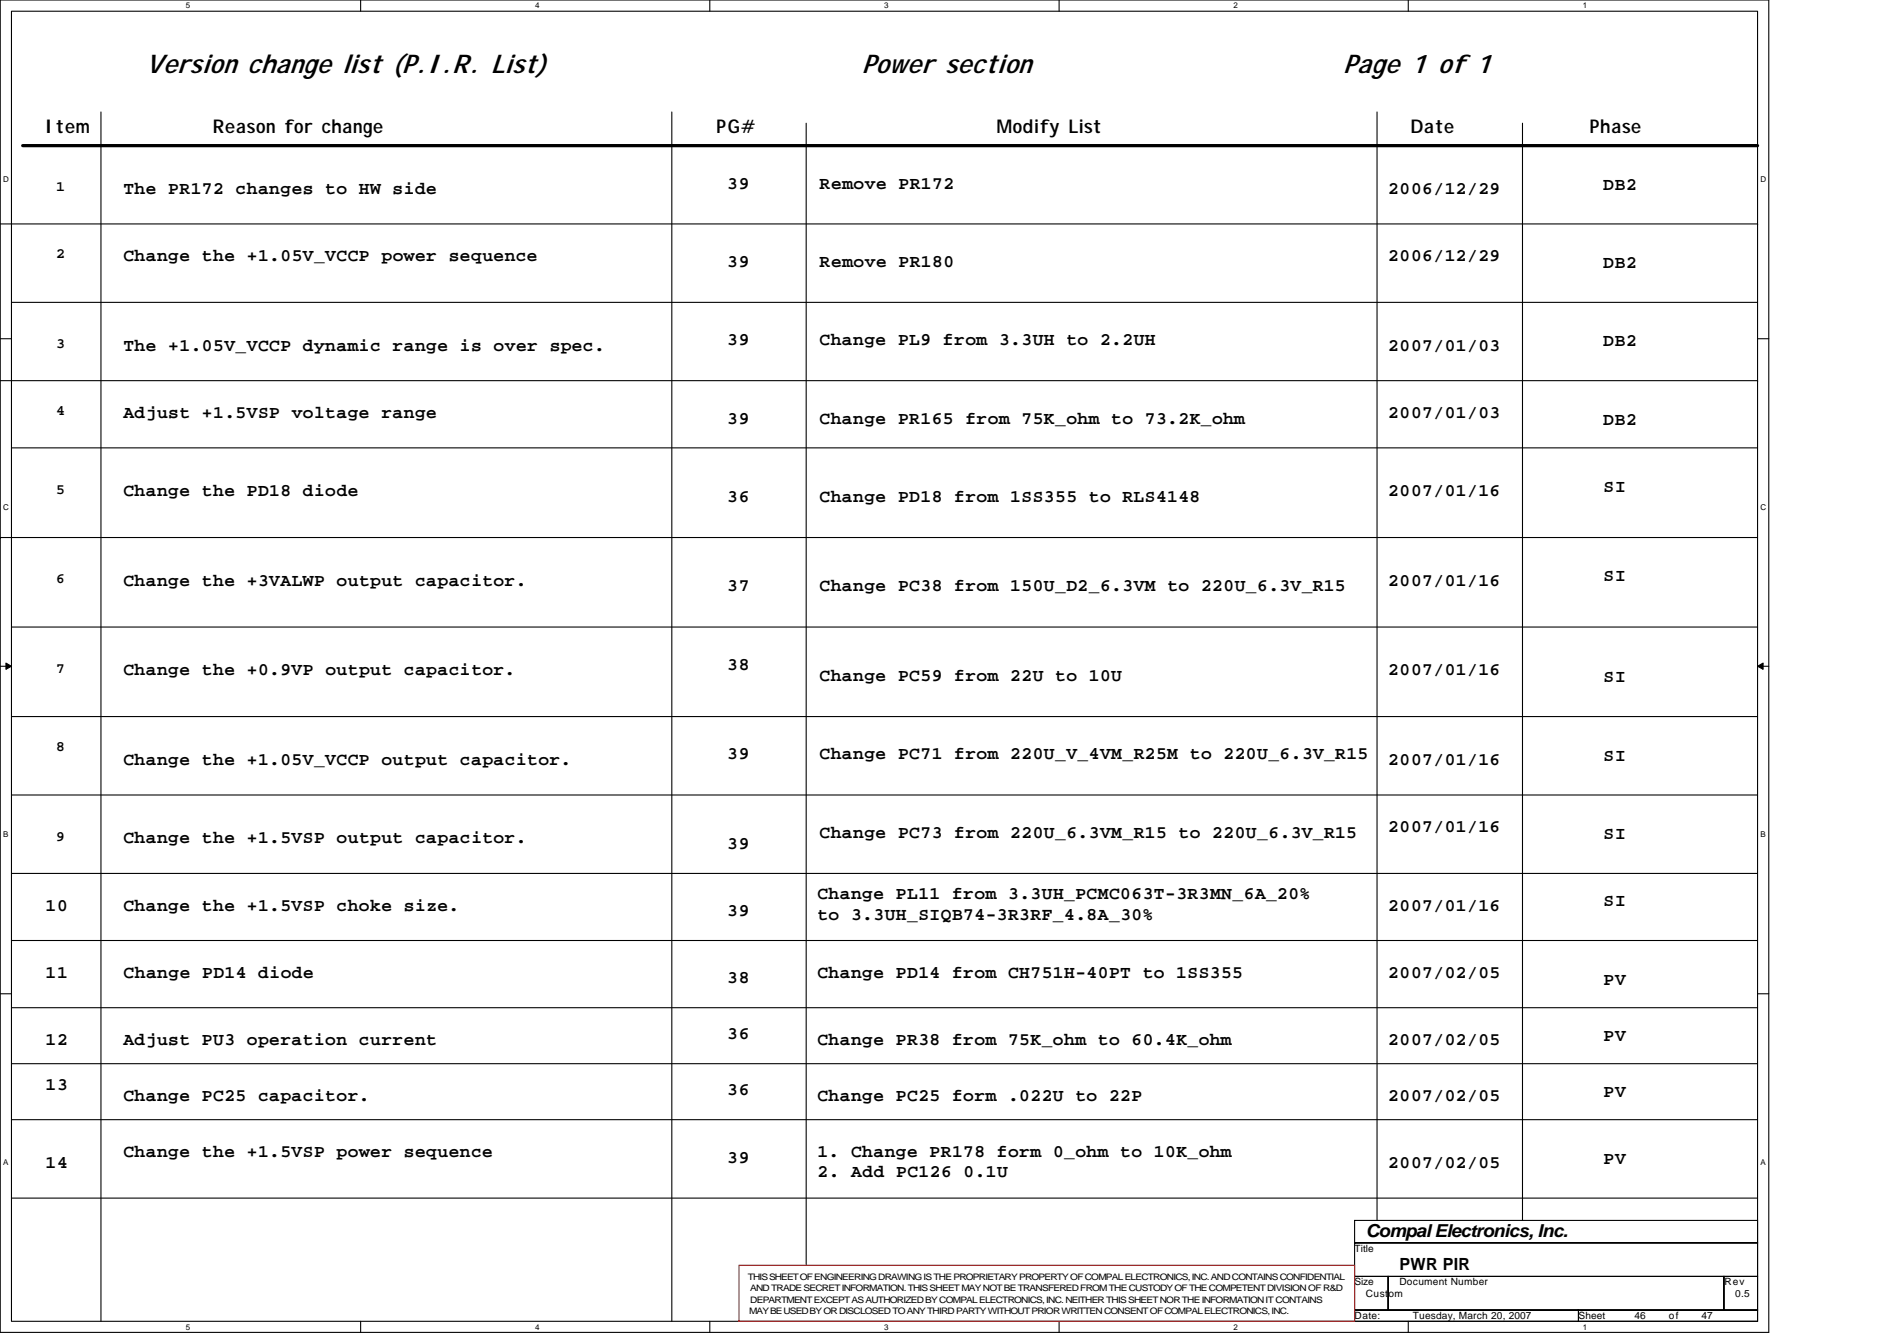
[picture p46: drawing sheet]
<svg xmlns="http://www.w3.org/2000/svg" width="297mm" height="210mm" viewBox="0 0 297 210" stroke-linecap="round" stroke-linejoin="round" font-family="sans-serif">
<defs><g id="words">
<g font-size="4.2">
<text x="22.8" y="11.5">Version change list (P.I.R. List)</text>
<text x="135" y="11.5">Power section</text>
<text x="210.4" y="11.5">Page 1 of 1</text>
</g>
<g font-size="3">
<text x="7" y="20.8">Item</text>
<text x="33.3" y="20.8">Reason for change</text>
<text x="112.2" y="20.8">PG#</text>
<text x="156" y="20.8">Modify List</text>
<text x="220.9" y="20.8">Date</text>
<text x="248.9" y="20.8">Phase</text>
</g>
<g font-size="2.8">
<text x="113.9" y="29.5">39</text>
<text x="128.3" y="29.5">Remove PR172</text>
<text x="251" y="29.7">DB2</text>
<text x="19.3" y="30.4">The PR172 changes to HW side</text>
<text x="217.4" y="30.4">2006/12/29</text>
<text x="19.3" y="40.9">Change the +1.05V_VCCP power sequence</text>
<text x="113.9" y="41.8">39</text>
<text x="128.3" y="41.8">Remove PR180</text>
<text x="217.4" y="40.9">2006/12/29</text>
<text x="251" y="41.9">DB2</text>
<text x="19.3" y="54.9">The +1.05V_VCCP dynamic range is over spec.</text>
<text x="113.9" y="54">39</text>
<text x="128.3" y="54">Change PL9 from 3.3UH to 2.2UH</text>
<text x="217.4" y="54.9">2007/01/03</text>
<text x="251" y="54.2">DB2</text>
<text x="19.3" y="65.4">Adjust +1.5VSP voltage range</text>
<text x="217.4" y="65.4">2007/01/03</text>
<text x="113.9" y="66.3">39</text>
<text x="128.3" y="66.3">Change PR165 from 75K_ohm to 73.2K_ohm</text>
<text x="251" y="66.5">DB2</text>
<text x="19.3" y="77.7">Change the PD18 diode</text>
<text x="217.4" y="77.7">2007/01/16</text>
<text x="251.1" y="77">SI</text>
<text x="113.9" y="78.6">36</text>
<text x="128.3" y="78.6">Change PD18 from 1SS355 to RLS4148</text>
<text x="19.3" y="91.7">Change the +3VALWP output capacitor.</text>
<text x="113.9" y="92.6">37</text>
<text x="128.3" y="92.6">Change PC38 from 150U_D2_6.3VM to 220U_6.3V_R15</text>
<text x="217.4" y="91.7">2007/01/16</text>
<text x="251.1" y="91">SI</text>
<text x="19.3" y="105.7">Change the +0.9VP output capacitor.</text>
<text x="113.9" y="104.9">38</text>
<text x="128.3" y="106.6">Change PC59 from 22U to 10U</text>
<text x="217.4" y="105.7">2007/01/16</text>
<text x="251.1" y="106.8">SI</text>
<text x="19.3" y="119.8">Change the +1.05V_VCCP output capacitor.</text>
<text x="113.9" y="118.9">39</text>
<text x="128.3" y="118.9">Change PC71 from 220U_V_4VM_R25M to 220U_6.3V_R15</text>
<text x="217.4" y="119.8">2007/01/16</text>
<text x="251.1" y="119.1">SI</text>
<text x="128.3" y="131.1">Change PC73 from 220U_6.3VM_R15 to 220U_6.3V_R15</text>
<text x="217.4" y="130.3">2007/01/16</text>
<text x="251.1" y="131.3">SI</text>
<text x="19.3" y="132">Change the +1.5VSP output capacitor.</text>
<text x="113.9" y="132.9">39</text>
<text x="7.1" y="142.5">10</text>
<text x="19.3" y="142.5">Change the +1.5VSP choke size.</text>
<text x="113.9" y="143.4">39</text>
<text x="128" y="144">to 3.3UH_SIQB74-3R3RF_4.8A_30%</text>
<text x="128" y="140.8">Change PL11 from 3.3UH_PCMC063T-3R3MN_6A_20%</text>
<text x="217.4" y="142.5">2007/01/16</text>
<text x="251.1" y="141.8">SI</text>
<text x="7.1" y="153.1">11</text>
<text x="19.4" y="153.1">Change PD14 diode</text>
<text x="113.9" y="153.9">38</text>
<text x="128" y="153.1">Change PD14 from CH751H-40PT to 1SS355</text>
<text x="217.4" y="153.1">2007/02/05</text>
<text x="251.1" y="154.1">PV</text>
<text x="7.1" y="163.6">12</text>
<text x="19.3" y="163.6">Adjust PU3 operation current</text>
<text x="113.9" y="162.7">36</text>
<text x="128" y="163.6">Change PR38 from 75K_ohm to 60.4K_ohm</text>
<text x="217.4" y="163.6">2007/02/05</text>
<text x="251.1" y="162.9">PV</text>
<text x="7.1" y="170.6">13</text>
<text x="19.3" y="172.3">Change PC25 capacitor.</text>
<text x="113.9" y="171.5">36</text>
<text x="128" y="172.3">Change PC25 form .022U to 22P</text>
<text x="217.4" y="172.3">2007/02/05</text>
<text x="251.1" y="171.6">PV</text>
<text x="7.1" y="182.9">14</text>
<text x="19.3" y="181.1">Change the +1.5VSP power sequence</text>
<text x="113.9" y="182">39</text>
<text x="128" y="181.1">1. Change PR178 form 0_ohm to 10K_ohm</text>
<text x="128" y="184.3">2. Add PC126 0.1U</text>
<text x="217.4" y="182.9">2007/02/05</text>
<text x="251.1" y="182.1">PV</text>
<text x="213.9" y="193.6">Compal Electronics, Inc.</text>
</g>
<text font-size="2.6" x="219.1" y="198.7">PWR PIR</text>
<g font-size="2.3">
<text x="8.8" y="29.9">1</text>
<text x="8.8" y="40.4">2</text>
<text x="8.8" y="54.5">3</text>
<text x="8.8" y="65">4</text>
<text x="8.8" y="77.3">5</text>
<text x="8.8" y="91.3">6</text>
<text x="8.8" y="105.3">7</text>
<text x="8.8" y="117.6">8</text>
<text x="8.8" y="131.6">9</text>
</g>
<g font-size="1.6">
<text x="212.1" y="195.9">Title</text>
<text x="212.1" y="201.2">Size</text>
<text x="213.9" y="202.9">Custom</text>
<text x="219.1" y="201.2">Document Number</text>
<text x="270" y="201.2">Rev</text>
<text x="271.7" y="202.9">0.5</text>
<text x="212.1" y="206.5">Date:</text>
<text x="221.2" y="206.5">Tuesday, March 20, 2007</text>
<text x="247.2" y="206.5">Sheet</text>
<text x="255.9" y="206.5">46</text>
<text x="261.3" y="206.5">of</text>
<text x="266.4" y="206.5">47</text>
</g>
<g font-size="1.4">
<text x="117.1" y="200.4">THIS SHEET OF ENGINEERING DRAWING IS THE PROPRIETARY PROPERTY OF COMPAL ELECTRONICS, INC. AND CONTAINS CONFIDENTIAL</text>
<text x="117.5" y="203.9">DEPARTMENT EXCEPT AS AUTHORIZED BY COMPALELECTRONICS, INC. NEITHER THIS SHEET NOR THE INFORMATION IT CONTAINS</text>
<text x="117.5" y="202.1">AND TRADE SECRET INFORMATION. THIS SHEETMAY NOT BE TRANSFERED FROM THE CUSTODYOF THE COMPETENT DIVISION OF R&amp;D</text>
<text x="117.3" y="205.6">MAY BE USED BY OR DISCLOSED TO ANY THIRD PARTY WITHOUT PRIOR WRITTEN CONSENT OFCOMPAL ELECTRONICS, INC.</text>
</g>
<g font-size="1.3">
<text x="29.1" y="1.3">5</text>
<text x="83.8" y="1.3">4</text>
<text x="138.5" y="1.3">3</text>
<text x="193.2" y="1.3">2</text>
<text x="247.8" y="1.3">1</text>
<text x=".5" y="28.5">D</text>
<text x="275.7" y="28.5">D</text>
<text x=".5" y="79.8">C</text>
<text x="275.7" y="79.8">C</text>
<text x=".5" y="131">B</text>
<text x="275.7" y="131">B</text>
<text x=".5" y="182.3">A</text>
<text x="275.7" y="182.3">A</text>
<text x="29.1" y="208.1">5</text>
<text x="83.8" y="208.1">4</text>
<text x="138.5" y="208.1">3</text>
<text x="193.2" y="208.1">2</text>
<text x="247.8" y="208.1">1</text>
</g>
</g></defs>
<path d="M0 0h277v208.6h-277zM1.8 1.8h273.4v205h-273.4z" fill="none" stroke="#000" stroke-width=".17"/>
<g fill="#fff">
<path d="M29.1 .2h.7v1.4h-.7z"/>
<path d="M29.1 207h.7v1.4h-.7z"/>
</g>
<path d="M56.5 0v1.8M56.5 206.8v1.8" fill="none" stroke="#000" stroke-width=".17"/>
<g fill="#fff">
<path d="M83.8 .2h.7v1.4h-.7z"/>
<path d="M83.8 207h.7v1.4h-.7z"/>
</g>
<path d="M111.1 0v1.8M111.1 206.8v1.8" fill="none" stroke="#000" stroke-width=".17"/>
<g fill="#fff">
<path d="M138.5 .2h.6v1.4h-.6z"/>
<path d="M138.5 207h.6v1.4h-.6z"/>
</g>
<path d="M165.8 0v1.8M165.8 206.8v1.8" fill="none" stroke="#000" stroke-width=".17"/>
<g fill="#fff">
<path d="M193.2 .2h.6v1.4h-.6z"/>
<path d="M193.2 207h.6v1.4h-.6z"/>
</g>
<path d="M220.5 0v1.8M220.5 206.8v1.8" fill="none" stroke="#000" stroke-width=".17"/>
<g fill="#fff">
<path d="M247.8 .2h.7v1.4h-.7z"/>
<path d="M247.8 207h.7v1.4h-.7z"/>
<path d="M.5 27.4h.9v1.4h-.9z"/>
<path d="M275.7 27.4h.8v1.4h-.8z"/>
<path d="M.5 78.7h.9v1.4h-.9z"/>
<path d="M275.7 78.7h.8v1.4h-.8z"/>
</g>
<path d="M0 53h1.8M275.2 53h1.8" fill="none" stroke="#000" stroke-width=".17"/>
<g fill="#fff">
<path d="M.5 129.9h.8v1.4h-.8z"/>
<path d="M275.7 129.9h.8v1.4h-.8z"/>
</g>
<path d="M0 104.3h1.8M275.2 104.3h1.8" fill="none" stroke="#000" stroke-width=".17"/>
<path d="M.9 103.8l.9 .5-.9 .5zM275.2 104.3l.9-.5v1z" fill="#000" stroke="#000" stroke-width=".16"/>
<g fill="#fff">
<path d="M.5 181.2h.8v1.4h-.8z"/>
<path d="M275.6 181.2h.9v1.4h-.9z"/>
</g>
<g fill="none" stroke="#000" stroke-width=".17">
<path d="M15.8 17.5v189.3M105.2 17.5v189.3M126.2 19.3v178.8M215.6 17.5v173.5M238.4 19.3v171.7M0 35.1h275.2M275.2 35.1h.1M0 59.6h275.2M1.8 47.3h273.4M275.2 59.6h.1M1.8 70.1h273.4M0 84.1h.1"/>
<path d="M0 84.1h275.2M1.8 98.1h273.4M1.8 112.2h273.4M1.8 124.4h273.4M1.8 136.7h273.4M0 155.6h1.8M1.8 147.2h273.4M1.8 157.7h273.4M275.2 155.6h1.8M1.8 166.5h273.4M1.8 175.3h273.4M1.8 187.5h273.4"/>
<path d="M212.1 191h63.1v3.5h-63.1zM212.1 194.5h63.1v5.3h-63.1zM212.1 199.8h5.3v5.3h-5.3zM217.4 199.8h52.5v5.3h-52.5zM269.9 199.8h5.3v5.3h-5.3zM212.1 205.1h35.1v1.7h-35.1zM247.2 205.1h28v1.7h-28z"/>
</g>
<path d="M3.6 22.8h271.6" fill="none" stroke="#000" stroke-width=".51"/>
<path d="M115.7 198.1h96.4v8.7h-96.4z" fill="none" stroke="#f00" stroke-width=".17"/>
<use href="#words"/>
</svg>
